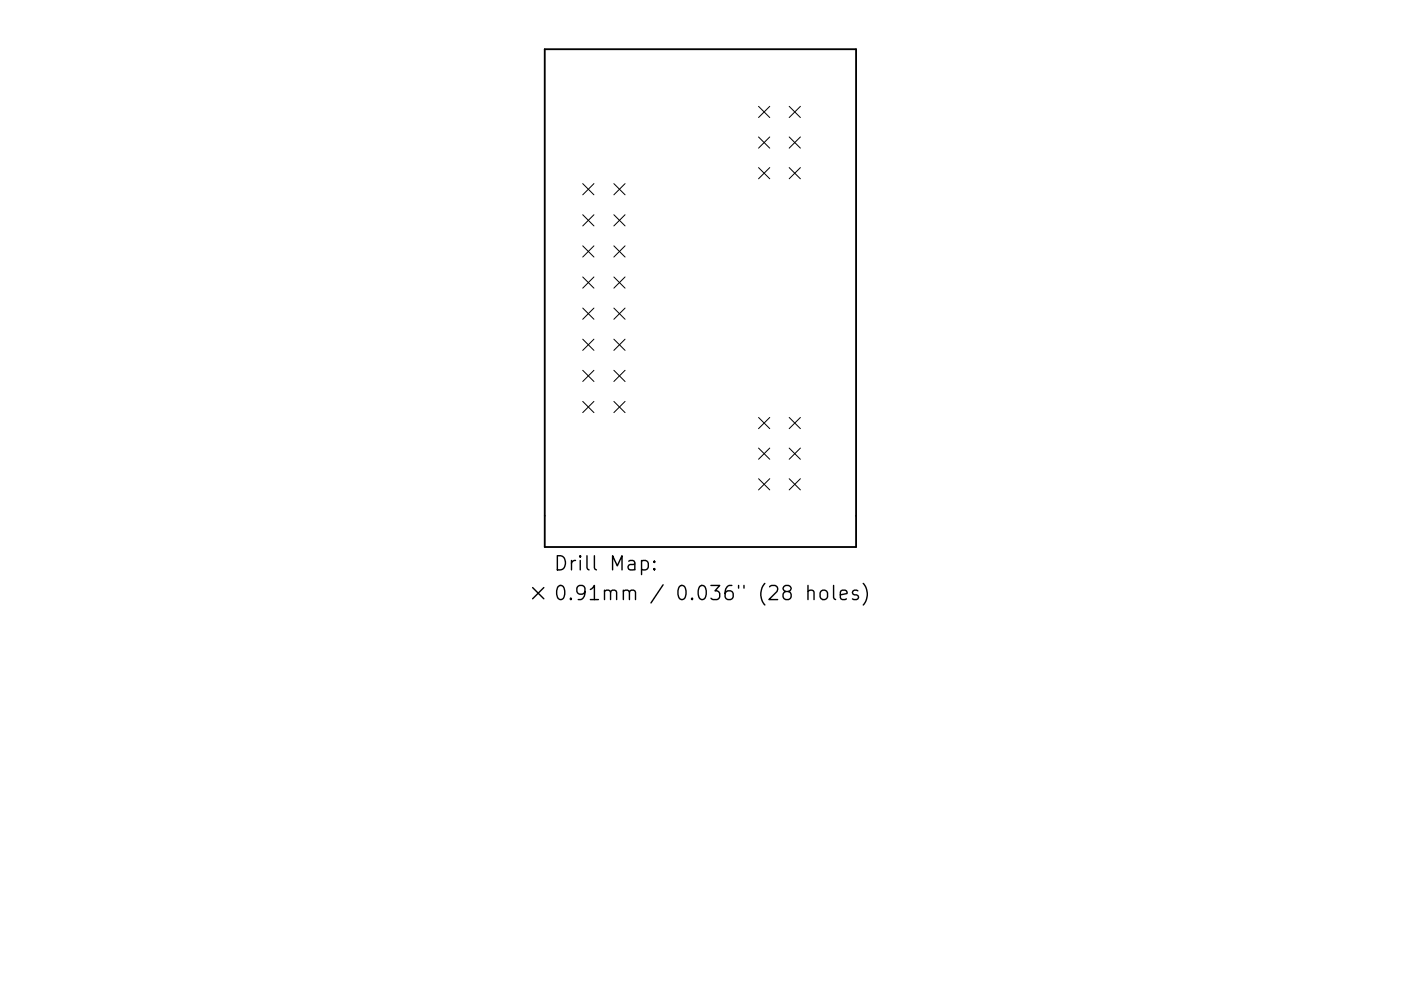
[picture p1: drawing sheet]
<svg xmlns="http://www.w3.org/2000/svg" width="297mm" height="210mm" viewBox="0 0 297 210" stroke-linecap="round" stroke-linejoin="round" font-family="sans-serif">
<defs><g id="words">
<g font-size="4.2">
<text x="117.3" y="121.1">Drill Map:</text>
<text x="117.3" y="127.4">0.91mm / 0.036&quot; (28 holes)</text>
</g>
</g></defs>
<path d="M115.5 10.4h66v105.7h-66z" fill="none" stroke="#000" stroke-width=".39"/>
<g fill="none" stroke="#000" stroke-width=".21">
<path d="M123.5 39l2.4 2.3M125.9 39l-2.4 2.3M130.2 39l2.3 2.3M132.5 39l-2.3 2.3M160.8 22.6l2.4 2.3M160.8 29.1l2.4 2.3M160.8 35.6l2.4 2.3M163.2 22.6l-2.4 2.3M163.2 29.1l-2.4 2.3M163.2 35.6l-2.4 2.3M167.3 29.1l2.4 2.3M167.3 35.6l2.4 2.3"/>
<path d="M167.3 22.6l2.4 2.3M169.7 22.6l-2.4 2.3M169.7 29.1l-2.4 2.3M169.7 35.6l-2.4 2.3M123.5 45.6l2.4 2.3M123.5 52.2l2.4 2.3M123.5 58.8l2.4 2.3M125.9 45.6l-2.4 2.3M125.9 52.2l-2.4 2.3M125.9 58.8l-2.4 2.3M130.2 45.6l2.3 2.3M130.2 52.2l2.3 2.3"/>
<path d="M130.2 58.8l2.3 2.3M132.5 45.6l-2.3 2.3M132.5 52.2l-2.3 2.3M132.5 58.8l-2.3 2.3M123.5 65.4l2.4 2.3M123.5 72l2.4 2.3M123.5 78.6l2.4 2.3M125.9 65.4l-2.4 2.3M125.9 72l-2.4 2.3M125.9 78.6l-2.4 2.3M130.2 65.4l2.3 2.3M130.2 78.6l2.3 2.3"/>
<path d="M130.2 72l2.3 2.3M132.5 65.4l-2.3 2.3M132.5 72l-2.3 2.3M132.5 78.6l-2.3 2.3M123.5 85.2l2.4 2.3M125.9 85.2l-2.4 2.3M130.2 85.2l2.3 2.3M132.5 85.2l-2.3 2.3M160.8 88.6l2.4 2.3M160.8 95.1l2.4 2.3M163.2 88.6l-2.4 2.3M163.2 95.1l-2.4 2.3"/>
<path d="M167.3 95.1l2.4 2.3M167.3 88.6l2.4 2.3M169.7 88.6l-2.4 2.3M169.7 95.1l-2.4 2.3M160.8 101.6l2.4 2.3M163.2 101.6l-2.4 2.3M167.3 101.6l2.4 2.3M169.7 101.6l-2.4 2.3"/>
</g>
<path d="M136 119.1l.9-.2 .6 .6v.8l-.3 .5-.3 .1-.9-.1M138.7 119.1l.2 .1-.2 .1-.1-.1 .1-.1v.2M112.9 124.7l2.4 2.3M115.3 124.7l-2.4 2.3M138.7 120.6l.2 .2-.2 .1-.1-.1 .1-.2v.3M171.3 125.5a.74 .74 0 0 1 1.3 .1v1.6M171.3 124.2v3M174 125.5a.81 .81 0 0 1 .8-.3 .81 .81 0 0 1 .7 .6v.8a.81 .81 0 0 1-.8 .6 .81 .81 0 0 1-.8-.6v-.8zM176.7 124.2v2.6l.5 .4M178.2 126.2l1.4-.3-.1-.5-.9-.2-.4 .4v1.2l.1 .3 .3 .1 .9-.1M181.9 125.4l-.7-.2-.5 .4 .2 .5 1 .3 .1 .2-.1 .5-.3 .1-.9-.1M183 123.8a3.4 3.4 0 0 1 0 4.6" fill="none" stroke="#000" stroke-width=".3"/>
<use href="#words"/>
</svg>
